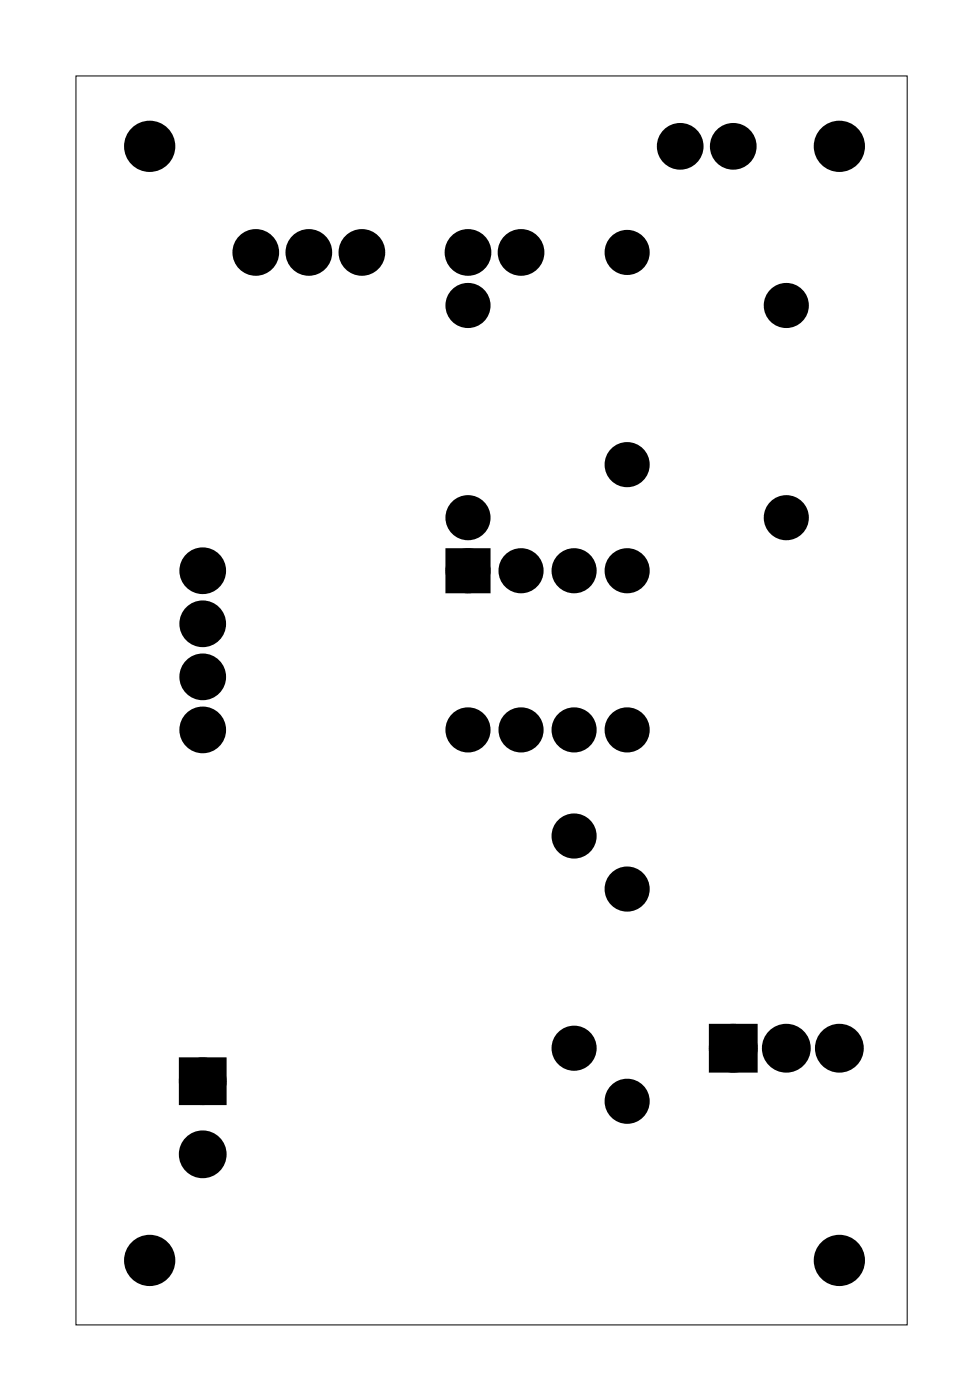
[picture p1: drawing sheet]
<svg xmlns="http://www.w3.org/2000/svg" width="47mm" height="67mm" viewBox="0 0 47 67" stroke-linecap="round" stroke-linejoin="round" font-family="sans-serif">
<path d="M3.6 3.6h39.8v59.8h-39.8z" fill="none" stroke="#000" stroke-width=".05"/>
<path d="M21.7 26.6h1.4v1.4h-1.4zM8.9 51h1.6v1.5h-1.6zM34.3 49.4h1.6v1.6h-1.6z" fill="#000"/>
<g fill="none" stroke="#000" stroke-width=".76" stroke-linecap="butt">
<path d="M21.7 26.6h1.4v1.4h-1.4zM8.9 51h1.6v1.5h-1.6zM34.3 49.4h1.6v1.6h-1.6z"/>
<circle cx="12.2" cy="12.1" r=".74"/>
<circle cx="14.8" cy="12.1" r=".74"/>
<circle cx="17.3" cy="12.1" r=".74"/>
<circle cx="22.4" cy="14.6" r=".7"/>
<circle cx="22.4" cy="12.1" r=".74"/>
<circle cx="24.9" cy="12.1" r=".74"/>
<circle cx="30" cy="12.1" r=".7"/>
<circle cx="32.6" cy="7" r=".74"/>
<circle cx="35.1" cy="7" r=".74"/>
<circle cx="37.6" cy="14.6" r=".7"/>
<circle cx="9.7" cy="32.4" r=".74"/>
<circle cx="9.7" cy="34.9" r=".74"/>
<circle cx="9.7" cy="27.3" r=".74"/>
<circle cx="9.7" cy="29.9" r=".74"/>
<circle cx="22.4" cy="24.8" r=".7"/>
<circle cx="22.4" cy="34.9" r=".7"/>
<circle cx="22.4" cy="27.3" r=".7"/>
<circle cx="24.9" cy="34.9" r=".7"/>
<circle cx="24.9" cy="27.3" r=".7"/>
<circle cx="27.5" cy="34.9" r=".7"/>
<circle cx="27.5" cy="27.3" r=".7"/>
<circle cx="30" cy="22.2" r=".7"/>
<circle cx="30" cy="34.9" r=".7"/>
<circle cx="30" cy="27.3" r=".7"/>
<circle cx="37.6" cy="24.8" r=".7"/>
<circle cx="9.7" cy="51.8" r=".76"/>
<circle cx="9.7" cy="55.3" r=".76"/>
<circle cx="27.5" cy="50.2" r=".7"/>
<circle cx="27.5" cy="40" r=".7"/>
<circle cx="30" cy="52.7" r=".7"/>
<circle cx="30" cy="42.6" r=".7"/>
<circle cx="35.1" cy="50.2" r=".79"/>
<circle cx="37.6" cy="50.2" r=".79"/>
<circle cx="40.2" cy="50.2" r=".79"/>
</g>
<g fill="#000">
<circle cx="7.2" cy="7" r="1.1"/>
<circle cx="12.2" cy="12.1" r=".74"/>
<circle cx="14.8" cy="12.1" r=".74"/>
<circle cx="17.3" cy="12.1" r=".74"/>
<circle cx="22.4" cy="14.6" r=".7"/>
<circle cx="22.4" cy="12.1" r=".74"/>
<circle cx="24.9" cy="12.1" r=".74"/>
<circle cx="30" cy="12.1" r=".7"/>
<circle cx="32.6" cy="7" r=".74"/>
<circle cx="35.1" cy="7" r=".74"/>
<circle cx="37.6" cy="14.6" r=".7"/>
<circle cx="40.2" cy="7" r="1.1"/>
<circle cx="9.7" cy="29.9" r=".74"/>
<circle cx="9.7" cy="34.9" r=".74"/>
<circle cx="9.7" cy="32.4" r=".74"/>
<circle cx="9.7" cy="27.3" r=".74"/>
<circle cx="22.4" cy="27.3" r=".7"/>
<circle cx="22.4" cy="34.9" r=".7"/>
<circle cx="22.4" cy="24.8" r=".7"/>
<circle cx="24.9" cy="27.3" r=".7"/>
<circle cx="24.9" cy="34.9" r=".7"/>
<circle cx="27.5" cy="27.3" r=".7"/>
<circle cx="27.5" cy="34.9" r=".7"/>
<circle cx="30" cy="22.2" r=".7"/>
<circle cx="30" cy="27.3" r=".7"/>
<circle cx="30" cy="34.9" r=".7"/>
<circle cx="37.6" cy="24.8" r=".7"/>
<circle cx="9.7" cy="51.8" r=".76"/>
<circle cx="9.7" cy="55.3" r=".76"/>
<circle cx="27.5" cy="50.2" r=".7"/>
<circle cx="27.5" cy="40" r=".7"/>
<circle cx="30" cy="42.6" r=".7"/>
<circle cx="30" cy="52.7" r=".7"/>
<circle cx="35.1" cy="50.2" r=".79"/>
<circle cx="37.6" cy="50.2" r=".79"/>
<circle cx="40.2" cy="50.2" r=".79"/>
<circle cx="7.2" cy="60.3" r="1.1"/>
<circle cx="40.2" cy="60.3" r="1.1"/>
</g>
<g fill="none" stroke="#000" stroke-width=".25">
<circle cx="7.2" cy="7" r="1.1"/>
<circle cx="40.2" cy="7" r="1.1"/>
<circle cx="7.2" cy="60.3" r="1.1"/>
<circle cx="40.2" cy="60.3" r="1.1"/>
</g>
</svg>
